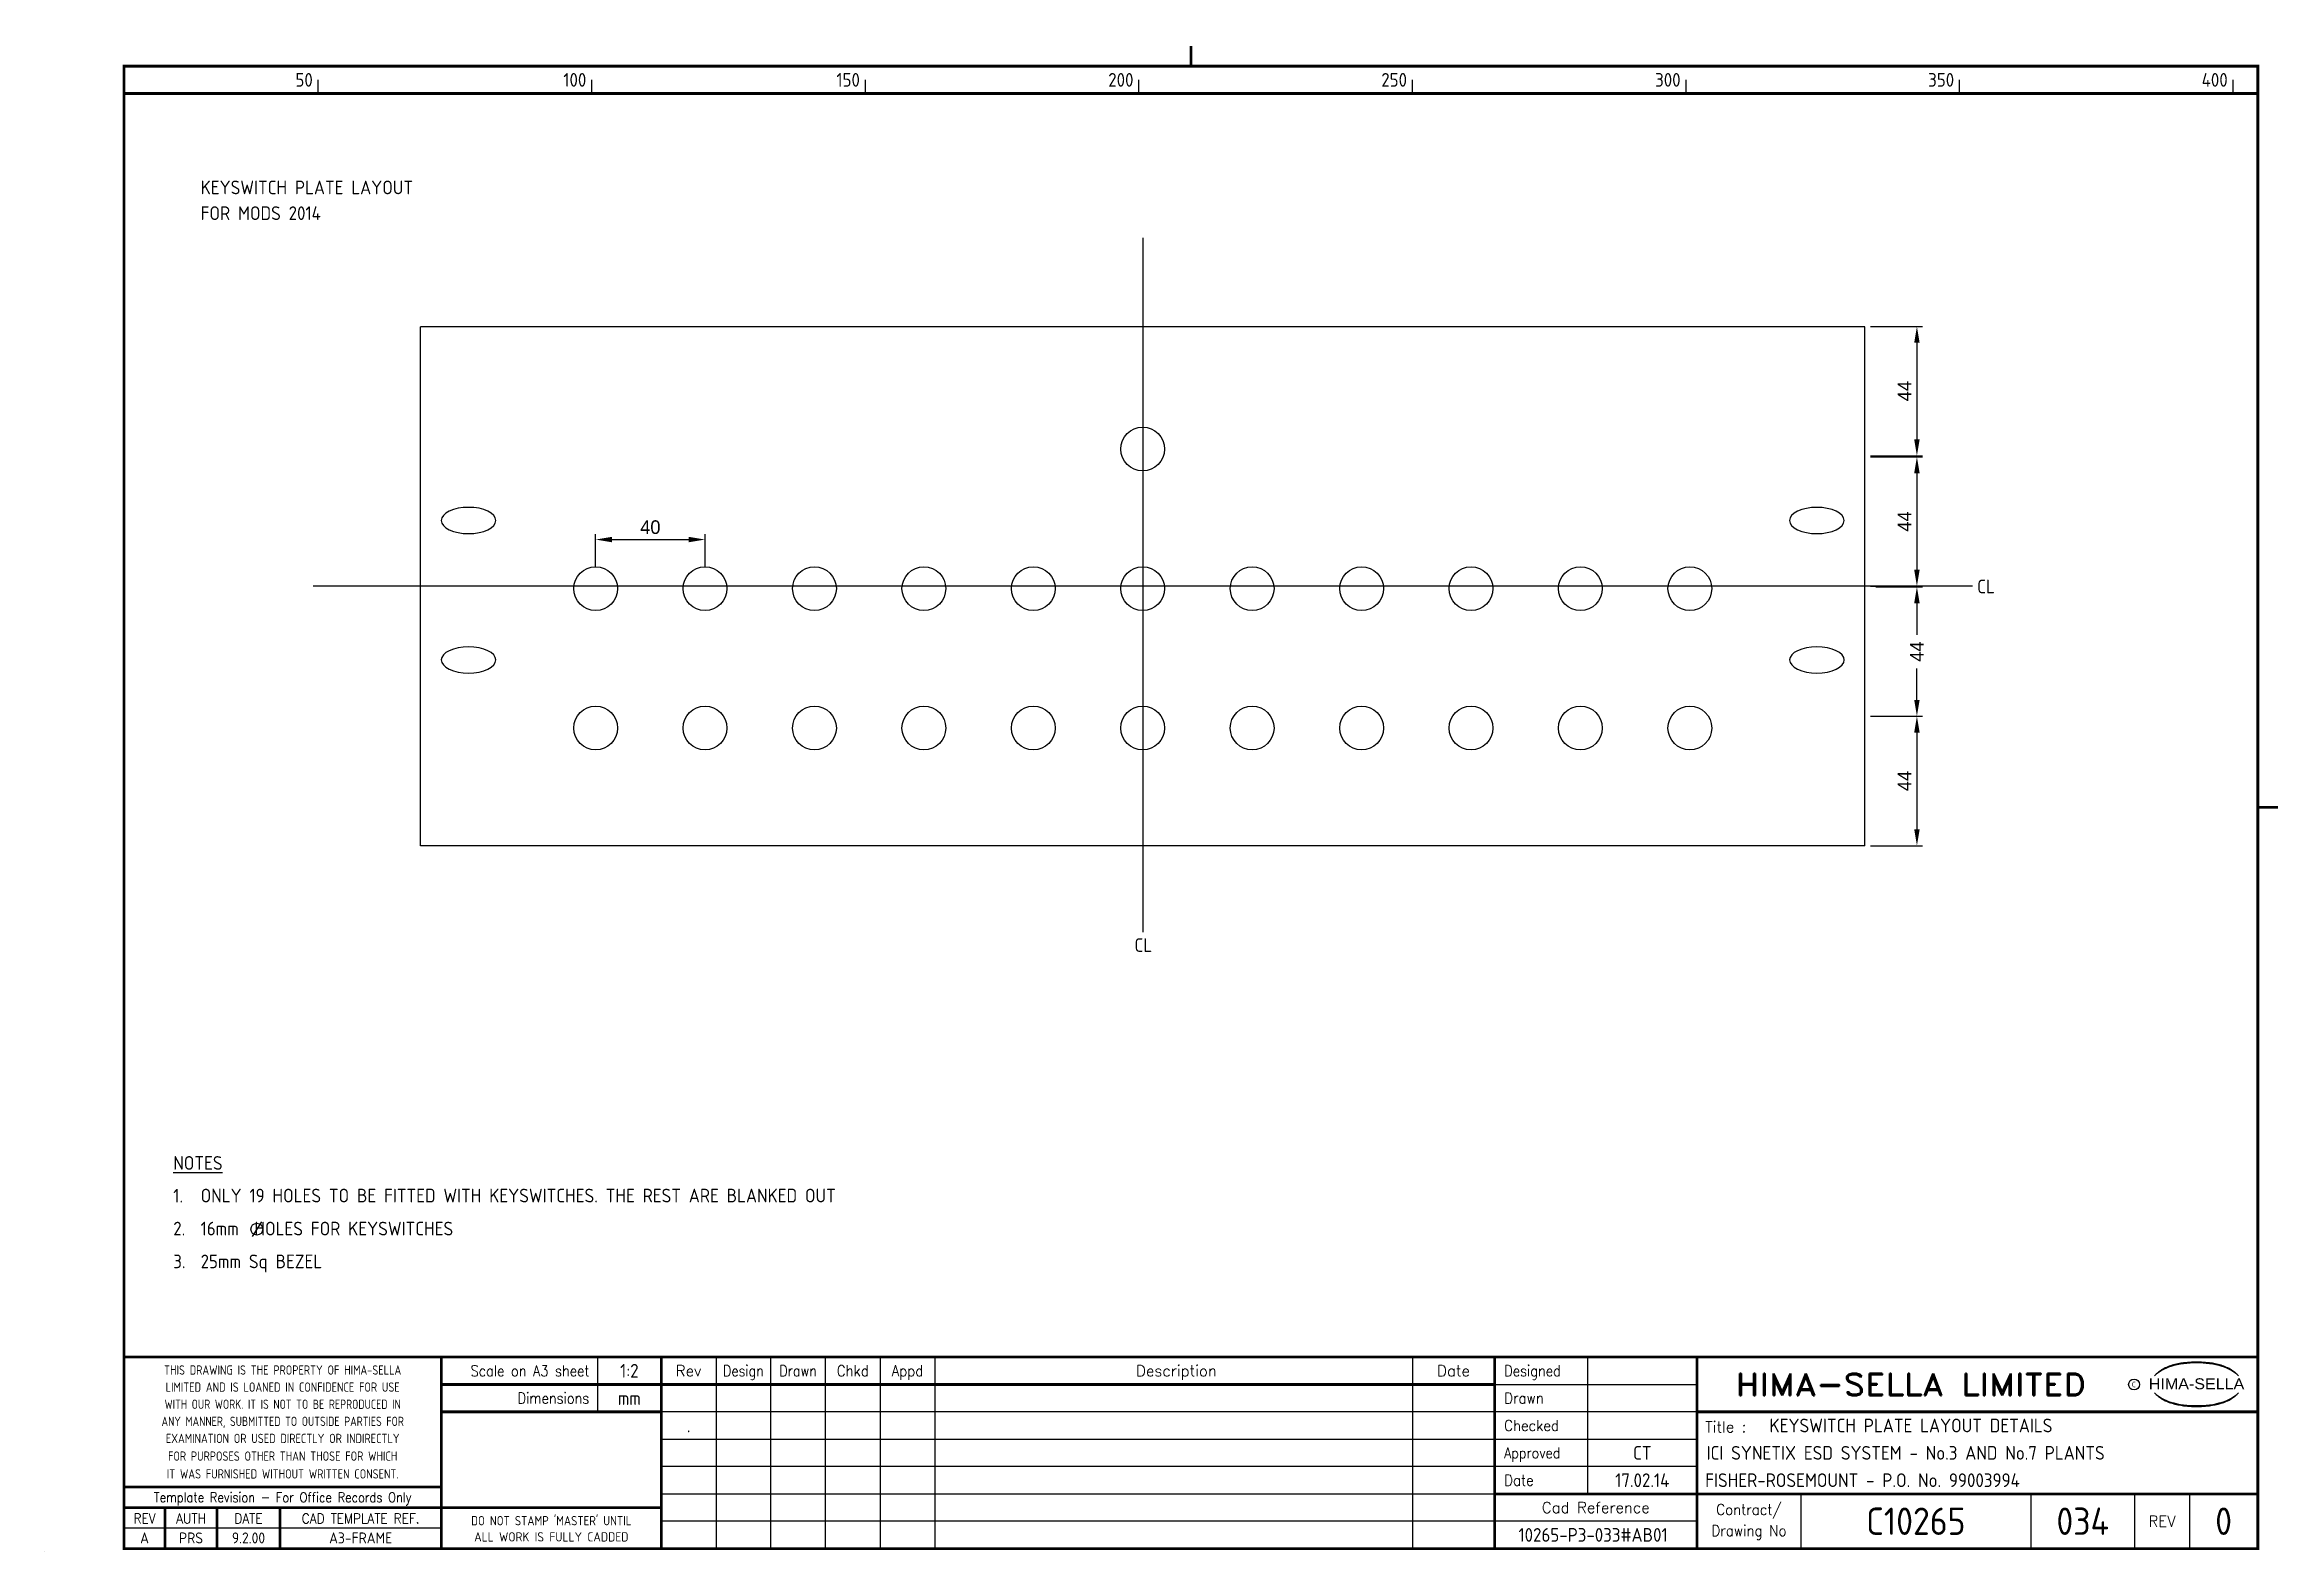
# Model space of a CAD drawing. Extents: x 0 to 817, y 0 to 551.
import ezdxf
from ezdxf.enums import TextEntityAlignment as Align

# ---------------------------------------------------------------- set-up
doc = ezdxf.new("R2010")
doc.units = 0
doc.header["$LTSCALE"] = 0.25
doc.header["$MEASUREMENT"] = 0
doc.header["$PDSIZE"] = 1
doc.linetypes.add('HIDDENX2', pattern=[0.75, 0.5, -0.25])
doc.layers.get('0').update_dxf_attribs({"color": 41, "linetype": 'CONTINUOUS'})
doc.layers.get('DEFPOINTS').update_dxf_attribs({"linetype": 'CONTINUOUS'})
for name, color, linetype in [('00-DRG_FRAME', 12, 'CONTINUOUS'), ('01-DRAW', 7, 'CONTINUOUS'), ('02-TEXT', 2, 'CONTINUOUS'), ('03-DIM', 3, 'CONTINUOUS')]:
    doc.layers.add(name, color=color, linetype=linetype)
doc.styles.add('ARIAL', font='arial.ttf', dxfattribs={"height": 2.5})
doc.styles.add('ISO', font='iso.shx')
doc.styles.add('ROMAND', font='ROMAND')
doc.dimstyles.get("Standard").update_dxf_attribs({"dimtxt": 0.18, "dimasz": 0.18, "dimexe": 0.18, "dimexo": 0.0625, "dimgap": 0.09, "dimtad": 0, "dimtih": 1, "dimtoh": 1, "dimzin": 0, "dimdsep": 46, "dimtxsty": 'STANDARD', "dimcen": 0.09, "dimadec": 0, "dimazin": 0, "dimtfac": 1, "dimtofl": 0, "dimtmove": 2, "dimatfit": 3, "dimfxl": 1, "dimtolj": 1, "dimtzin": 0, "dimarcsym": 0})

msp = doc.modelspace()

# ---------------------------------------------------------------- texts
at = {"layer": '00-DRG_FRAME', "style": 'ISO'}
for s, p in [('50', (98, 535.5)), ('100', (198, 535.5)), ('150', (298, 535.5)), ('200', (398, 535.5)), ('250', (498, 535.5)), ('300', (598, 535.5)), ('350', (698, 535.5)), ('400', (798, 535.5))]:
    msp.add_text(s, height=5, dxfattribs=at).set_placement(p, align=Align.RIGHT)
at = {"layer": '00-DRG_FRAME', "color": 3, "style": 'ISO'}
for s, width, p in [('THIS DRAWING IS THE PROPERTY OF HIMA-SELLA', 0.9, (87, 66.289)), ("DO NOT STAMP 'MASTER' UNTIL", 0.95, (185.2, 11.539))]:
    msp.add_text(s, height=3.4, dxfattribs=dict(at, width=width)).set_placement(p, align=Align.MIDDLE)
at = {"layer": '00-DRG_FRAME', "color": 4, "style": 'ROMAND', "width": 0.87}
for s, p in [('Scale on A3 sheet', (199.079, 63.993)), ('Dimensions', (199.079, 54.014))]:
    msp.add_text(s, height=4, dxfattribs=at).set_placement(p, align=Align.RIGHT)
at = {"layer": '00-DRG_FRAME', "color": 4, "style": 'ROMAND'}
for s, p in [('Rev', (235.4, 64)), ('Description', (413.7, 64)), ('Date', (515, 64))]:
    msp.add_text(s, height=4, dxfattribs=at).set_placement(p, align=Align.CENTER)
for s, width, p in [('Design', 0.85, (255.4, 64)), ('Drawn', 0.85, (275.4, 64)), ('Chkd', 0.9, (295.4, 64)), ('Appd', 0.9, (315.4, 64))]:
    msp.add_text(s, height=4, dxfattribs=dict(at, width=width)).set_placement(p, align=Align.CENTER)
for s, width, p in [('Designed', 0.87, (533.5, 64)), ('Drawn', 0.9, (533.5, 54)), ('Checked', 0.9, (533.5, 44)), ('Approved', 0.85, (533.5, 34)), ('Date', 0.9, (533.5, 24))]:
    msp.add_text(s, height=4, dxfattribs=dict(at, width=width)).set_placement(p)
at = {"layer": '00-DRG_FRAME', "color": 3, "style": 'ISO'}
for s, width, p in [('LIMITED AND IS LOANED IN CONFIDENCE FOR USE', 0.9, (87, 60.039)), ('ANY MANNER, SUBMITTED TO OUTSIDE PARTIES FOR', 0.87, (87, 47.526)), ('WITH OUR WORK. IT IS NOT TO BE REPRODUCED IN', 0.87, (87, 53.776)), ('EXAMINATION OR USED DIRECTLY OR INDIRECTLY', 0.9, (87, 41.276)), ('FOR PURPOSES OTHER THAN THOSE FOR WHICH', 0.9, (87, 34.811)), ('IT WAS FURNISHED WITHOUT WRITTEN CONSENT.', 0.9, (87, 28.311))]:
    msp.add_text(s, height=3.4, dxfattribs=dict(at, width=width)).set_placement(p, align=Align.MIDDLE_CENTER)
at = {"layer": '00-DRG_FRAME', "style": 'ROMAND', "width": 1.15}
msp.add_text('HIMA-SELLA LIMITED', height=8, dxfattribs=at).set_placement((682.193, 61), align=Align.MIDDLE)
at = {"layer": '00-DRG_FRAME', "color": 3, "style": 'ISO', "width": 0.9}
msp.add_text('C', height=2, dxfattribs=at).set_placement((763.687, 60), align=Align.CENTER)
at = {"layer": '00-DRG_FRAME', "style": 'ARIAL', "width": 1.05}
msp.add_text('HIMA-SELLA', height=4, dxfattribs=at).set_placement((786.604, 59.259), align=Align.CENTER)
at = {"layer": '00-DRG_FRAME', "color": 4, "style": 'ROMAND'}
msp.add_text('Title :', height=4, dxfattribs=at).set_placement((607, 43.5))
for s, height, width, p in [('Template Revision - For Office Records Only', 3.6, 0.85, (87, 19.25)), ('Contract/', 4, 0.9, (623, 15)), ('REV', 3.6, 0.9, (36.5, 12)), ('AUTH', 3.6, 0.9, (53.5, 12)), ('DATE', 3.6, 0.9, (74.5, 12)), ('CAD TEMPLATE REF.', 3.6, 0.9, (115.5, 12)), ('Drawing No', 4, 0.9, (623, 7))]:
    msp.add_text(s, height=height, dxfattribs=dict(at, width=width)).set_placement(p, align=Align.MIDDLE)
for s, p in [('Cad Reference', (567, 16)), ('REV', (774, 11))]:
    msp.add_text(s, height=4, dxfattribs=at).set_placement(p, align=Align.MIDDLE)
at = {"layer": '00-DRG_FRAME', "color": 41, "style": 'ISO'}
for s, p in [('A', (36.5, 2.9)), ('PRS', (53.5, 2.9)), ('9.2.00', (74.5, 2.9)), ('A3-FRAME', (115.5, 2.9))]:
    msp.add_text(s, height=4, dxfattribs=at).set_placement(p, align=Align.CENTER)
at = {"layer": '00-DRG_FRAME', "color": 3, "style": 'ISO'}
msp.add_text('ALL WORK IS FULLY CADDED', height=3.4, dxfattribs=at).set_placement((185.2, 5.289), align=Align.MIDDLE_CENTER)
at = {"layer": '02-TEXT', "style": 'ISO'}
for s, p in [('KEYSWITCH PLATE LAYOUT', (57, 498.668)), ('FOR MODS 2014', (57, 489.254)), ('CL', (706.417, 352.761)), ('CL', (398.37, 221.657)), ('%%UNOTES', (47, 142)), ('1.', (47, 130)), ('ONLY 19 HOLES TO BE FITTED WITH KEYSWITCHES. THE REST ARE BLANKED OUT', (57, 130.072)), ('2.', (47, 118)), ('16mm  HOLES FOR KEYSWITCHES', (57, 118)), ('3.', (47, 106)), ('25mm Sq BEZEL', (57, 106))]:
    msp.add_text(s, height=5, dxfattribs=at).set_placement(p, align=Align.MIDDLE_LEFT)

# ---------------------------------------------------------------- blocks, each defined once
blk = doc.blocks.new('A3-TITLE')
at = {"style": 'ISO'}
blk.add_attdef('TITLE_1', (318.75, 21.75), '', height=2.5, dxfattribs=at)
for tag, p in [('DRGNO', (372.5, 3)), ('REV.', (398.25, 3))]:
    blk.add_attdef(tag, text='', height=5, dxfattribs=at).set_placement(p, align=Align.CENTER)
blk = doc.blocks.new('A3-REVA')
at = {"style": 'ISO'}
for tag, p in [('DESIGNED', (292, 31.75)), ('A', (117.7, 26.75)), ('DES', (127.7, 26.75)), ('DRN', (137.7, 26.75)), ('CHKD', (147.7, 26.75)), ('APPD', (157.7, 26.75)), ('DATE', (258, 26.75)), ('DRAWN', (292, 26.75)), ('CHECKED', (292, 21.75)), ('APPD', (292, 16.75)), ('DATE', (292, 11.75))]:
    blk.add_attdef(tag, text='', height=2.5, dxfattribs=at).set_placement(p, align=Align.CENTER)
blk.add_attdef('DESCRIPTION', (164.7, 26.75), '', height=2.5, dxfattribs=at)
blk = doc.blocks.new('A3-REVB')
at = {"style": 'ISO'}
for tag, p in [('B', (117.7, 21.75)), ('DES', (127.7, 21.75)), ('DRN', (137.7, 21.75)), ('CHKD', (147.7, 21.75)), ('APPD', (157.7, 21.75)), ('DATE', (258, 21.75))]:
    blk.add_attdef(tag, text='', height=2.5, dxfattribs=at).set_placement(p, align=Align.CENTER)
blk.add_attdef('DESCRIPTION', (164.7, 21.75), '', height=2.5, dxfattribs=at)
blk = doc.blocks.new('A3-CONTRACT')
at = {"style": 'ISO'}
for tag, height, p in [('SCALE', 2.5, (106.86, 31.75)), ('DIMS', 2.5, (106.86, 26.75)), ('CAD-REF', 2.5, (282, 1.75)), ('CONTRACT', 5, (342, 3))]:
    blk.add_attdef(tag, text='', height=height, dxfattribs=at).set_placement(p, align=Align.CENTER)
for tag, p in [('TITLE_2', (303.75, 16.75)), ('TITLE_3', (303.5, 11.75))]:
    blk.add_attdef(tag, p, '', height=2.5, dxfattribs=at)
blk = doc.blocks.new('*D11')
at = {"layer": '03-DIM', "lineweight": -2}
for p, q in [((201.39, 359.93), (201.39, 371.93)), ((207.39, 369.93), (235.39, 369.93)), ((241.39, 359.93), (241.39, 371.93))]:
    blk.add_line(p, q, dxfattribs=at)
at = {"layer": '03-DIM'}
for points in [[(207.39, 370.93), (207.39, 368.93), (201.39, 369.93)], [(235.39, 368.93), (235.39, 370.93), (241.39, 369.93)]]:
    blk.add_solid(points, dxfattribs=at)
at = {"layer": 'DEFPOINTS', "color": 0}
for p in [(241.39, 369.93), (201.39, 357.93), (241.39, 357.93)]:
    blk.add_point(p, dxfattribs=at)
at = {"layer": '03-DIM', "color": 2, "insert": (221.39, 374.43), "char_height": 5, "attachment_point": 5}
blk.add_mtext('\\A1;40', dxfattribs=at)
blk = doc.blocks.new('*D12')
at = {"layer": '03-DIM', "lineweight": -2}
for p, q in [((667.39, 447.85), (686.39, 447.85)), ((684.39, 441.85), (684.39, 406.55)), ((667.39, 400.55), (686.39, 400.55))]:
    blk.add_line(p, q, dxfattribs=at)
at = {"layer": '03-DIM'}
for points in [[(685.39, 441.85), (683.39, 441.85), (684.39, 447.85)], [(683.39, 406.55), (685.39, 406.55), (684.39, 400.55)]]:
    blk.add_solid(points, dxfattribs=at)
at = {"layer": 'DEFPOINTS', "color": 0}
for p in [(665.39, 447.85), (665.39, 400.55), (684.39, 400.55)]:
    blk.add_point(p, dxfattribs=at)
at = {"layer": '03-DIM', "color": 2, "insert": (679.89, 424.2), "char_height": 5, "attachment_point": 5, "rotation": 90}
blk.add_mtext('\\A1;44', dxfattribs=at)
blk = doc.blocks.new('*D13')
at = {"layer": '03-DIM', "lineweight": -2}
for p, q in [((667.39, 400.17), (686.39, 400.17)), ((684.39, 394.17), (684.39, 358.87)), ((667.39, 352.87), (686.39, 352.87))]:
    blk.add_line(p, q, dxfattribs=at)
at = {"layer": '03-DIM'}
for points in [[(685.39, 394.17), (683.39, 394.17), (684.39, 400.17)], [(683.39, 358.87), (685.39, 358.87), (684.39, 352.87)]]:
    blk.add_solid(points, dxfattribs=at)
at = {"layer": 'DEFPOINTS', "color": 0}
for p in [(665.39, 400.17), (665.39, 352.87), (684.39, 352.87)]:
    blk.add_point(p, dxfattribs=at)
at = {"layer": '03-DIM', "color": 2, "insert": (679.89, 376.52), "char_height": 5, "attachment_point": 5, "rotation": 90}
blk.add_mtext('\\A1;44', dxfattribs=at)
blk = doc.blocks.new('*D14')
at = {"layer": '03-DIM', "lineweight": -2}
for p, q in [((667.39, 305.3), (686.39, 305.3)), ((684.39, 299.3), (684.39, 264)), ((667.39, 258), (686.39, 258))]:
    blk.add_line(p, q, dxfattribs=at)
at = {"layer": '03-DIM'}
for points in [[(685.39, 299.3), (683.39, 299.3), (684.39, 305.3)], [(683.39, 264), (685.39, 264), (684.39, 258)]]:
    blk.add_solid(points, dxfattribs=at)
at = {"layer": 'DEFPOINTS', "color": 0}
for p in [(665.39, 305.3), (665.39, 258), (684.39, 258)]:
    blk.add_point(p, dxfattribs=at)
at = {"layer": '03-DIM', "color": 2, "insert": (679.89, 281.65), "char_height": 5, "attachment_point": 5, "rotation": 90}
blk.add_mtext('\\A1;44', dxfattribs=at)
blk = doc.blocks.new('*D15')
at = {"layer": '03-DIM', "lineweight": -2}
for p, q in [((669.39, 352.61), (686.39, 352.61)), ((684.39, 346.61), (684.39, 335.12)), ((684.39, 311.3), (684.39, 322.79)), ((669.39, 305.3), (686.39, 305.3))]:
    blk.add_line(p, q, dxfattribs=at)
at = {"layer": '03-DIM'}
for points in [[(685.39, 346.61), (683.39, 346.61), (684.39, 352.61)], [(683.39, 311.3), (685.39, 311.3), (684.39, 305.3)]]:
    blk.add_solid(points, dxfattribs=at)
at = {"layer": 'DEFPOINTS', "color": 0}
for p in [(667.39, 352.61), (667.39, 305.3), (684.39, 305.3)]:
    blk.add_point(p, dxfattribs=at)
at = {"layer": '03-DIM', "color": 2, "insert": (684.39, 328.95), "char_height": 5, "attachment_point": 5, "rotation": 90}
blk.add_mtext('\\A1;44', dxfattribs=at)

# ---------------------------------------------------------------- dimensions: what is measured, and where the dimension line sits
at = {"layer": '03-DIM'}
for base, p1, p2, picture, middle in [((684.387, 400.552), (665.387, 447.854), (665.387, 400.552), '*D12', (679.887, 424.203)), ((684.387, 352.872), (665.387, 400.174), (665.387, 352.872), '*D13', (679.887, 376.523)), ((684.387, 258), (665.387, 305.303), (665.387, 258), '*D14', (679.887, 281.651))]:
    dim = msp.add_linear_dim(base=base, p1=p1, p2=p2, angle=90, text='44', dimstyle='STANDARD', override={"dimscale": 2, "dimtxt": 2.5, "dimasz": 3, "dimexe": 1, "dimexo": 1, "dimgap": 1, "dimtad": 1, "dimtih": 0, "dimtoh": 0, "dimclrd": 256, "dimclre": 256, "dimclrt": 2, "dimatfit": 0}, dxfattribs=at)
    dim.commit()
    dim.dimension.update_dxf_attribs({"geometry": picture, "text_midpoint": middle})
dim = msp.add_linear_dim(base=(241.387, 369.926), p1=(201.387, 357.926), p2=(241.387, 357.926), text='40', dimstyle='STANDARD', override={"dimscale": 2, "dimtxt": 2.5, "dimasz": 3, "dimexe": 1, "dimexo": 1, "dimgap": 1, "dimtad": 1, "dimtih": 0, "dimtoh": 0, "dimclrd": 256, "dimclre": 256, "dimclrt": 2, "dimatfit": 0}, dxfattribs=at)
dim.commit()
dim.dimension.update_dxf_attribs({"geometry": '*D11', "text_midpoint": (221.387, 374.426)})
dim = msp.add_linear_dim(base=(684.387, 305.303), p1=(667.387, 352.605), p2=(667.387, 305.303), angle=90, text='44', dimstyle='STANDARD', override={"dimscale": 2, "dimtxt": 2.5, "dimasz": 3, "dimexe": 1, "dimexo": 1, "dimgap": 1, "dimtad": 1, "dimtih": 0, "dimtoh": 0, "dimclrd": 256, "dimclre": 256, "dimclrt": 2, "dimatfit": 0}, dxfattribs=at)
dim.commit()
dim.dimension.update_dxf_attribs({"geometry": '*D15', "text_midpoint": (684.387, 328.954), "dimtype": 160})

# ---------------------------------------------------------------- linework, layer by layer
at = {"layer": '00-DRG_FRAME'}
for p, q in [((100, 533), (100, 538)), ((200, 533), (200, 538)), ((300, 533), (300, 538)), ((400, 533), (400, 538)), ((500, 533), (500, 538)), ((600, 533), (600, 538)), ((700, 533), (700, 538)), ((800, 533), (800, 538)), ((202.023, 71), (202.023, 51)), ((245.4, 71), (245.4, 1)), ((265.4, 1), (265.4, 71)), ((285.4, 1), (285.4, 71)), ((305.4, 71), (305.4, 1)), ((325.4, 71), (325.4, 1)), ((500, 71), (500, 1)), ((564, 71), (564, 21)), ((530, 61), (604, 61)), ((604, 51), (225.4, 51)), ((225.4, 41), (604, 41)), ((604, 31), (225.4, 31)), ((225.4, 21), (530, 21)), ((642, 21), (642, 1)), ((726, 21), (726, 1)), ((764, 1), (764, 21)), ((784, 21), (784, 1)), ((145, 8.5), (29, 8.5)), ((604, 11), (225.4, 11)), ((0, 0), (0, 0.05))]:
    msp.add_line(p, q, dxfattribs=at)
at = {"layer": '00-DRG_FRAME', "const_width": 1}
for points in [[(419, 543), (419, 550.36)], [(419, 543), (419, 550.36)], [(29, 533), (809, 533)], [(809, 272), (816.36, 272)], [(809, 71), (29, 71)], [(145, 1), (145, 71)], [(225.4, 1), (225.4, 71)], [(530, 71), (530, 1)], [(604, 1), (604, 71)], [(530, 61), (145, 61)], [(225.4, 51), (145, 51)], [(809, 51), (604, 51)], [(29, 23.5), (145, 23.5)], [(29, 16), (145, 16)], [(44, 1), (44, 16)], [(63, 1), (63, 16)], [(86, 1), (86, 16)], [(225.4, 16), (145, 16)], [(530, 21), (809, 21)]]:
    msp.add_lwpolyline(points, dxfattribs=at)
msp.add_lwpolyline([(29, 1), (809, 1), (809, 543), (29, 543)], close=True, dxfattribs=at)
at = {"layer": '00-DRG_FRAME', "color": 3}
msp.add_circle((763.759, 61), 2, dxfattribs=at)
for centre, radius, start, end in [((781.208, 53.655), 14.48, 106.053174, 133.502395), ((780.23, 56.2), 11.961, 122.244046, 131.615387), ((779.504, 57.564), 10.421, 111.82056, 122.866802), ((783.554, 49.398), 19.52, 107.593056, 113.945152), ((786.198, 36.993), 31.873, 89.269817, 106.391116), ((784.196, 47.03), 21.972, 96.014582, 107.320267), ((786.587, 32.62), 36.564, 92.891682, 97.373364), ((786.484, 37.729), 31.456, 89.780485, 93.17379), ((787.011, 36.993), 31.873, 73.608884, 90.730183), ((786.725, 37.729), 31.456, 86.82621, 90.219515), ((786.622, 32.62), 36.564, 82.626636, 87.108318), ((789.013, 47.03), 21.972, 72.679733, 83.985418), ((789.654, 49.398), 19.52, 66.054848, 72.406944), ((792.001, 53.655), 14.48, 46.497605, 73.946826), ((793.705, 57.564), 10.421, 57.133198, 68.17944), ((792.979, 56.2), 11.961, 48.384613, 57.755954), ((781.753, 54.027), 14.6, 130.419034, 136.057005), ((781.753, 68.09), 14.6, 223.942995, 229.580966), ((781.208, 68.462), 14.48, 226.497605, 253.946826), ((792.001, 68.462), 14.48, 286.053174, 313.502395), ((791.456, 54.027), 14.6, 43.942995, 49.580966), ((791.456, 68.09), 14.6, 310.419034, 316.057005), ((780.23, 65.917), 11.961, 228.384613, 237.755954), ((779.504, 64.553), 10.421, 237.133198, 248.17944), ((783.554, 72.719), 19.52, 246.054848, 252.406944), ((786.198, 85.124), 31.873, 253.608884, 270.730183), ((784.196, 75.087), 21.972, 252.679733, 263.985418), ((786.587, 89.497), 36.564, 262.626636, 267.108318), ((786.484, 84.388), 31.456, 266.82621, 270.219515), ((787.011, 85.124), 31.873, 269.269817, 286.391116), ((786.725, 84.388), 31.456, 269.780485, 273.17379), ((786.622, 89.497), 36.564, 272.891682, 277.373364), ((789.013, 75.087), 21.972, 276.014582, 287.320267), ((789.654, 72.719), 19.52, 287.593056, 293.945152), ((793.705, 64.553), 10.421, 291.82056, 302.866802), ((792.979, 65.917), 11.961, 302.244046, 311.615387)]:
    msp.add_arc(centre, radius, start, end, dxfattribs=at)
at = {"layer": '01-DRAW', "linetype": 'HIDDENX2'}
for p, q in [((401.387, 480.25), (401.387, 226.299)), ((704.683, 352.872), (98.092, 352.872))]:
    msp.add_line(p, q, dxfattribs=at)
at = {"layer": '01-DRAW'}
for p, q in [((665.387, 447.744), (137.387, 447.744)), ((137.387, 258), (137.387, 447.744)), ((665.387, 258), (665.387, 447.744)), ((665.387, 258), (137.387, 258))]:
    msp.add_line(p, q, dxfattribs=at)
for points in [[(164.921, 376.904), (164.73, 377.841), (164.162, 378.741), (163.24, 379.571), (161.999, 380.298), (160.487, 380.895), (158.763, 381.339), (156.891, 381.612), (154.945, 381.704), (152.998, 381.612), (151.127, 381.339), (149.402, 380.895), (147.89, 380.298), (146.649, 379.571), (145.727, 378.741), (145.16, 377.841), (144.968, 376.904), (145.16, 375.968), (145.727, 375.067), (146.649, 374.237), (147.89, 373.51), (149.402, 372.913), (151.127, 372.47), (152.998, 372.196), (154.945, 372.104), (156.891, 372.196), (158.763, 372.47), (160.487, 372.913), (161.999, 373.51), (163.24, 374.237), (164.162, 375.067), (164.73, 375.968)], [(657.788, 376.878), (657.597, 377.814), (657.029, 378.715), (656.107, 379.545), (654.866, 380.272), (653.354, 380.869), (651.629, 381.312), (649.758, 381.586), (647.811, 381.678), (645.865, 381.586), (643.994, 381.312), (642.269, 380.869), (640.757, 380.272), (639.516, 379.545), (638.594, 378.715), (638.026, 377.814), (637.835, 376.878), (638.026, 375.941), (638.594, 375.041), (639.516, 374.211), (640.757, 373.484), (642.269, 372.887), (643.994, 372.443), (645.865, 372.17), (647.811, 372.078), (649.758, 372.17), (651.629, 372.443), (653.354, 372.887), (654.866, 373.484), (656.107, 374.211), (657.029, 375.041), (657.597, 375.941)], [(164.921, 325.904), (164.73, 326.841), (164.162, 327.741), (163.24, 328.571), (161.999, 329.298), (160.487, 329.895), (158.763, 330.339), (156.891, 330.612), (154.945, 330.704), (152.998, 330.612), (151.127, 330.339), (149.402, 329.895), (147.89, 329.298), (146.649, 328.571), (145.727, 327.741), (145.16, 326.841), (144.968, 325.904), (145.16, 324.968), (145.727, 324.067), (146.649, 323.237), (147.89, 322.51), (149.402, 321.913), (151.127, 321.47), (152.998, 321.196), (154.945, 321.104), (156.891, 321.196), (158.763, 321.47), (160.487, 321.913), (161.999, 322.51), (163.24, 323.237), (164.162, 324.067), (164.73, 324.968)], [(657.807, 325.904), (657.615, 326.841), (657.047, 327.741), (656.125, 328.571), (654.884, 329.298), (653.373, 329.895), (651.648, 330.339), (649.776, 330.612), (647.83, 330.704), (645.883, 330.612), (644.012, 330.339), (642.287, 329.895), (640.775, 329.298), (639.534, 328.571), (638.613, 327.741), (638.045, 326.841), (637.853, 325.904), (638.045, 324.968), (638.613, 324.067), (639.534, 323.237), (640.775, 322.51), (642.287, 321.913), (644.012, 321.47), (645.883, 321.196), (647.83, 321.104), (649.776, 321.196), (651.648, 321.47), (653.373, 321.913), (654.884, 322.51), (656.125, 323.237), (657.047, 324.067), (657.615, 324.968)]]:
    msp.add_lwpolyline(points, close=True, dxfattribs=at)
for centre in [(401.387, 403), (201.387, 352), (241.387, 352), (281.387, 352), (321.387, 352), (361.387, 352), (401.387, 352), (441.387, 352), (481.387, 352), (521.387, 352), (561.387, 352), (601.387, 352), (201.387, 301), (241.387, 301), (281.387, 301), (321.387, 301), (361.387, 301), (401.387, 301), (441.387, 301), (481.387, 301), (521.387, 301), (561.387, 301), (601.387, 301)]:
    msp.add_circle(centre, 8, dxfattribs=at)
at = {"layer": '02-TEXT', "color": 2}
msp.add_line((79.293, 120.442), (75.808, 115.147), dxfattribs=at)
msp.add_circle((77.55, 117.794), 2.169, dxfattribs=at)

# ---------------------------------------------------------------- block references
ref = msp.add_blockref('A3-CONTRACT', (0, 0), dxfattribs=dict(xscale=2, yscale=2, zscale=2))
ref.add_attrib('SCALE', '1:2', dxfattribs={"height": 5, "style": 'ISO'}).set_placement((213.72, 63.5), align=Align.CENTER)
ref.add_attrib('DIMS', 'mm', dxfattribs={"height": 5, "style": 'ISO'}).set_placement((213.72, 53.5), align=Align.CENTER)
ref.add_attrib('CAD-REF', '10265-P3-033#AB01', dxfattribs={"height": 5, "style": 'ISO'}).set_placement((566, 3.5), align=Align.CENTER)
ref.add_attrib('TITLE_2', 'ICI SYNETIX ESD SYSTEM - No.3 AND No.7 PLANTS', (607.5, 33.5), dxfattribs={"height": 5, "style": 'ISO'})
ref.add_attrib('TITLE_3', 'FISHER-ROSEMOUNT - P.O. No. 99003994', (607, 23.5), dxfattribs={"height": 5, "style": 'ISO'})
ref.add_attrib('CONTRACT', 'C10265', dxfattribs={"height": 10, "style": 'ISO'}).set_placement((684, 6), align=Align.CENTER)
at = {"layer": '02-TEXT', "xscale": 2, "yscale": 2, "zscale": 2}
msp.add_blockref('A3-REVB', (0, 0), dxfattribs=at).add_auto_attribs({'B': '.'})
at = {"layer": '02-TEXT'}
ref = msp.add_blockref('A3-TITLE', (0, 0), dxfattribs=dict(at, xscale=2, yscale=2, zscale=2))
ref.add_attrib('TITLE_1', 'KEYSWITCH PLATE LAYOUT DETAILS', (630.5, 43.5), dxfattribs={"layer": '0', "height": 5, "style": 'ISO'})
ref.add_attrib('DRGNO', '034', dxfattribs={"layer": '0', "height": 10, "style": 'ISO'}).set_placement((745, 6), align=Align.CENTER)
ref.add_attrib('REV.', '0', dxfattribs={"layer": '0', "height": 10, "style": 'ISO'}).set_placement((796.5, 6), align=Align.CENTER)
ref = msp.add_blockref('A3-REVA', (0, 0), dxfattribs=dict(at, xscale=2, yscale=2, zscale=2))
ref.add_attrib('DATE', '17.02.14', dxfattribs={"layer": '0', "height": 5, "style": 'ISO'}).set_placement((584, 23.5), align=Align.CENTER)
ref.add_attrib('APPD', 'CT', dxfattribs={"layer": '0', "height": 5, "style": 'ISO'}).set_placement((584, 33.5), align=Align.CENTER)

msp.set_redraw_order([(e.dxf.handle, doc.entitydb.next_handle()) for e in msp.query("TEXT MTEXT ATTDEF DIMENSION ARC_DIMENSION")])  # texts and dimensions are drawn at this point

doc.saveas('drawing.dxf')
